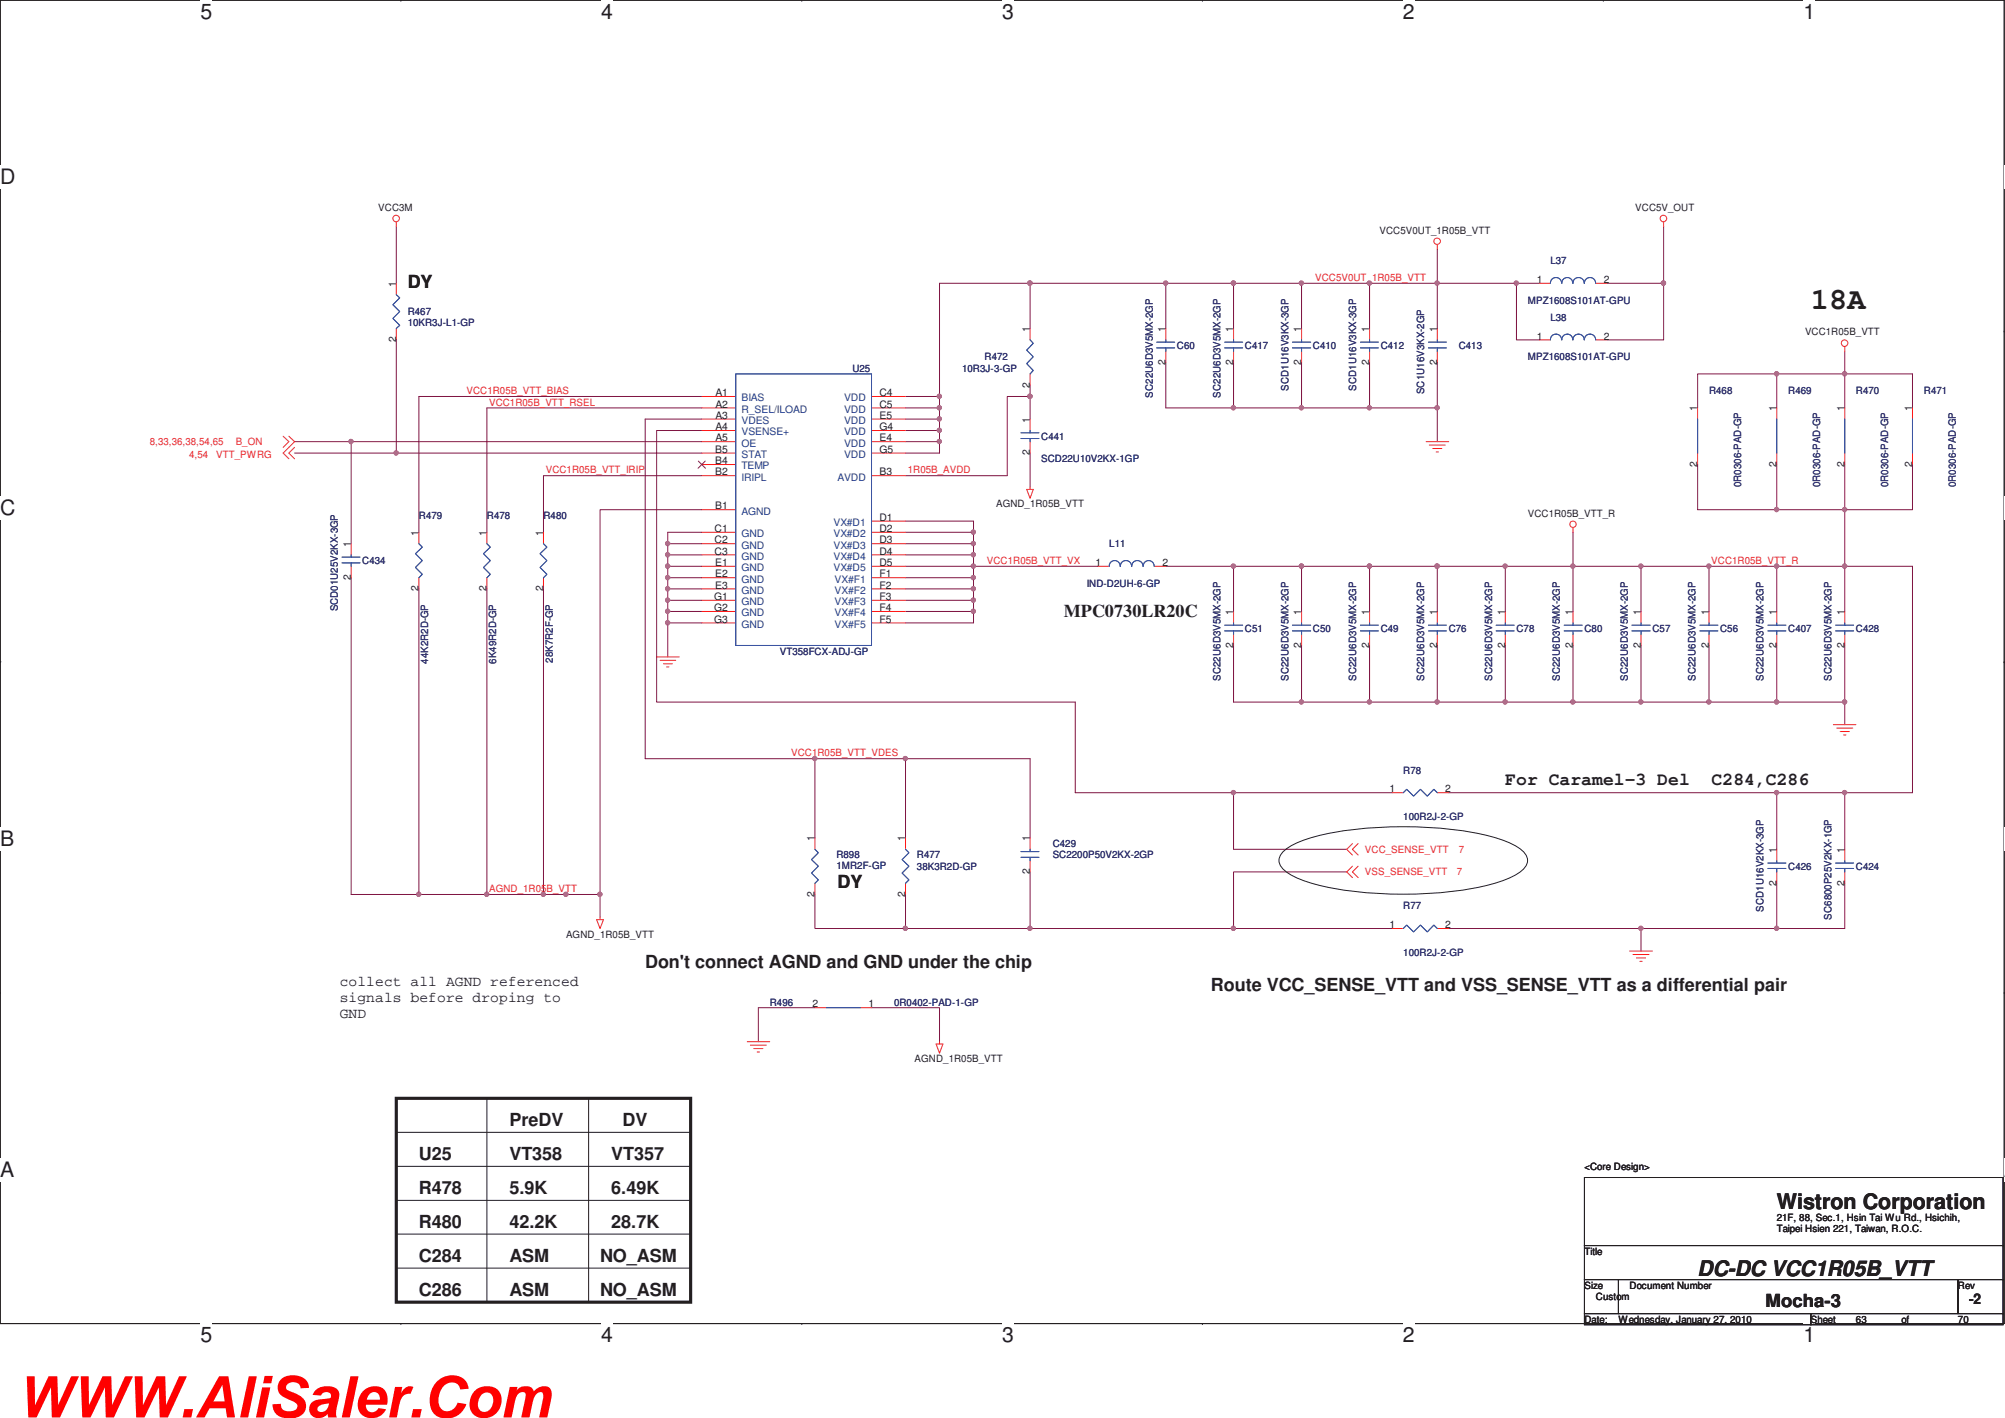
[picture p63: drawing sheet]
<svg xmlns="http://www.w3.org/2000/svg" width="297mm" height="210mm" viewBox="0 0 297 210" stroke-linecap="round" stroke-linejoin="round" font-family="sans-serif">
<defs><g id="words">
<text font-size="8.5" fill="#f00" x="2.5" y="209.9">WWW.AliSaler.Com</text>
<text font-size="4.5" fill="#231f20" x="268.3" y="45.7">18A</text>
<g font-size="3.2" fill="#231f20">
<text x="263.2" y="179">Wistron Corporation</text>
<text x="251.5" y="189">DC-DC VCC1R05B_VTT</text>
</g>
<g font-size="3.1" fill="#231f20">
<text x="29.7" y="2.8">5</text>
<text x="89.1" y="2.8">4</text>
<text x="148.5" y="2.8">3</text>
<text x="207.8" y="2.8">2</text>
<text x="267.2" y="2.8">1</text>
<text x="0" y="27.3">D</text>
<text x="0" y="76.3">C</text>
<text x="0" y="125.3">B</text>
<text x="0" y="174.2">A</text>
<text x="296.9" y="174.2">A</text>
<text x="29.7" y="198.8">5</text>
<text x="89.1" y="198.8">4</text>
<text x="148.5" y="198.8">3</text>
<text x="207.8" y="198.8">2</text>
<text x="267.2" y="198.8">1</text>
</g>
<g font-size="2.7" fill="#231f20">
<text x="60.4" y="42.7">DY</text>
<text x="157.6" y="91.4">MPC0730LR20C</text>
<text x="223" y="116.3">For Caramel-3 Del</text>
<text x="253.6" y="116.3">C284,C286</text>
<text x="124.1" y="131.6">DY</text>
<text x="95.6" y="143.3">Don't connect AGND and GND under the chip</text>
<text x="179.4" y="146.7">Route VCC_SENSE_VTT and VSS_SENSE_VTT as a differential pair</text>
<text x="75.5" y="166.8">PreDV</text>
<text x="92.2" y="166.8">DV</text>
<text x="62.1" y="171.8">U25</text>
<text x="75.5" y="171.8">VT358</text>
<text x="90.5" y="171.8">VT357</text>
<text x="62.1" y="176.8">R478</text>
<text x="75.5" y="176.8">5.9K</text>
<text x="90.5" y="176.8">6.49K</text>
<text x="62.1" y="181.9">R480</text>
<text x="75.5" y="181.9">42.2K</text>
<text x="90.5" y="181.9">28.7K</text>
<text x="62.1" y="186.9">C284</text>
<text x="62.1" y="191.9">C286</text>
<text x="75.5" y="191.9">ASM</text>
<text x="75.5" y="186.9">ASM</text>
<text x="88.9" y="186.9">NO_ASM</text>
<text x="88.9" y="191.9">NO_ASM</text>
<text x="261.6" y="193.6">Mocha-3</text>
</g>
<g font-size="2.2" fill="#231f20">
<text x="50.3" y="146">collect all AGND referenced</text>
<text x="50.3" y="148.4">signals before droping to</text>
<text x="50.3" y="150.7">GND</text>
<text x="291.7" y="193.2">-2</text>
</g>
<g font-size="1.5" fill="#231f20">
<text x="56" y="31.2">VCC3M</text>
<text x="204.4" y="34.6">VCC5V0UT_1R05B_VTT</text>
<text x="242.3" y="31.2">VCC5V_OUT</text>
<text x="227.7" y="41.9">1</text>
<text x="237.6" y="41.9">2</text>
<text x="58.7" y="42.5" transform="rotate(-90 58.7 42.5)">1</text>
<text x="58.7" y="50.7" transform="rotate(-90 58.7 50.7)">2</text>
<text x="152.6" y="49.1" transform="rotate(-90 152.6 49.1)">1</text>
<text x="172.7" y="49.1" transform="rotate(-90 172.7 49.1)">1</text>
<text x="182.7" y="49.1" transform="rotate(-90 182.7 49.1)">1</text>
<text x="192.8" y="49.1" transform="rotate(-90 192.8 49.1)">1</text>
<text x="202.9" y="49.1" transform="rotate(-90 202.9 49.1)">1</text>
<text x="212.9" y="49.1" transform="rotate(-90 212.9 49.1)">1</text>
<text x="227.7" y="50.3">1</text>
<text x="237.6" y="50.3">2</text>
<text x="267.4" y="49.7">VCC1R05B_VTT</text>
<text x="106" y="58.7">A1</text>
<text x="130.3" y="58.7">C4</text>
<text x="152.6" y="57.4" transform="rotate(-90 152.6 57.4)">2</text>
<text x="172.7" y="54.1" transform="rotate(-90 172.7 54.1)">2</text>
<text x="182.7" y="54.1" transform="rotate(-90 182.7 54.1)">2</text>
<text x="192.8" y="54.1" transform="rotate(-90 192.8 54.1)">2</text>
<text x="202.9" y="54.1" transform="rotate(-90 202.9 54.1)">2</text>
<text x="212.9" y="54.1" transform="rotate(-90 212.9 54.1)">2</text>
<text x="106" y="60.4">A2</text>
<text x="106" y="62">A3</text>
<text x="106" y="63.7">A4</text>
<text x="106" y="65.4">A5</text>
<text x="130.3" y="60.4">C5</text>
<text x="130.3" y="65.4">E4</text>
<text x="130.3" y="62">E5</text>
<text x="130.3" y="63.7">G4</text>
<text x="152.6" y="62.6" transform="rotate(-90 152.6 62.6)">1</text>
<text x="251.5" y="60.9" transform="rotate(-90 251.5 60.9)">1</text>
<text x="263.2" y="60.9" transform="rotate(-90 263.2 60.9)">1</text>
<text x="273.3" y="60.9" transform="rotate(-90 273.3 60.9)">1</text>
<text x="283.3" y="60.9" transform="rotate(-90 283.3 60.9)">1</text>
<text x="106" y="70.4">B2</text>
<text x="106" y="67.1">B5</text>
<text x="106" y="68.7">B4</text>
<text x="130.3" y="67.1">G5</text>
<text x="130.3" y="70.4">B3</text>
<text x="152.6" y="67.4" transform="rotate(-90 152.6 67.4)">2</text>
<text x="251.5" y="69.1" transform="rotate(-90 251.5 69.1)">2</text>
<text x="263.2" y="69.1" transform="rotate(-90 263.2 69.1)">2</text>
<text x="273.3" y="69.1" transform="rotate(-90 273.3 69.1)">2</text>
<text x="283.3" y="69.1" transform="rotate(-90 283.3 69.1)">2</text>
<text x="106" y="75.4">B1</text>
<text x="130.3" y="77.1">D1</text>
<text x="147.6" y="75.1">AGND_1R05B_VTT</text>
<text x="226.4" y="76.5">VCC1R05B_VTT_R</text>
<text x="52" y="81" transform="rotate(-90 52 81)">1</text>
<text x="62" y="79.3" transform="rotate(-90 62 79.3)">1</text>
<text x="72.1" y="79.3" transform="rotate(-90 72.1 79.3)">1</text>
<text x="80.5" y="79.3" transform="rotate(-90 80.5 79.3)">1</text>
<text x="105.9" y="78.8">C1</text>
<text x="105.9" y="80.5">C2</text>
<text x="105.9" y="82.1">C3</text>
<text x="106" y="83.8">E1</text>
<text x="130.3" y="78.8">D2</text>
<text x="130.3" y="80.5">D3</text>
<text x="130.3" y="82.1">D4</text>
<text x="130.3" y="83.8">D5</text>
<text x="162.3" y="83.8">1</text>
<text x="172.2" y="83.8">2</text>
<text x="52" y="85.9" transform="rotate(-90 52 85.9)">2</text>
<text x="62" y="87.6" transform="rotate(-90 62 87.6)">2</text>
<text x="72.1" y="87.6" transform="rotate(-90 72.1 87.6)">2</text>
<text x="80.5" y="87.6" transform="rotate(-90 80.5 87.6)">2</text>
<text x="105.8" y="88.9">G1</text>
<text x="106" y="85.5">E2</text>
<text x="106" y="87.2">E3</text>
<text x="130.3" y="85.5">F1</text>
<text x="130.3" y="87.2">F2</text>
<text x="130.3" y="88.9">F3</text>
<text x="105.8" y="90.5">G2</text>
<text x="105.8" y="92.2">G3</text>
<text x="130.3" y="90.5">F4</text>
<text x="130.3" y="92.2">F5</text>
<text x="182.7" y="96" transform="rotate(-90 182.7 96)">2</text>
<text x="182.7" y="91.1" transform="rotate(-90 182.7 91.1)">1</text>
<text x="192.8" y="96" transform="rotate(-90 192.8 96)">2</text>
<text x="192.8" y="91.1" transform="rotate(-90 192.8 91.1)">1</text>
<text x="202.9" y="96" transform="rotate(-90 202.9 96)">2</text>
<text x="202.9" y="91.1" transform="rotate(-90 202.9 91.1)">1</text>
<text x="212.9" y="96" transform="rotate(-90 212.9 96)">2</text>
<text x="212.9" y="91.1" transform="rotate(-90 212.9 91.1)">1</text>
<text x="223" y="96" transform="rotate(-90 223 96)">2</text>
<text x="223" y="91.1" transform="rotate(-90 223 91.1)">1</text>
<text x="233" y="96" transform="rotate(-90 233 96)">2</text>
<text x="233" y="91.1" transform="rotate(-90 233 91.1)">1</text>
<text x="243.1" y="96" transform="rotate(-90 243.1 96)">2</text>
<text x="243.1" y="91.1" transform="rotate(-90 243.1 91.1)">1</text>
<text x="253.2" y="96" transform="rotate(-90 253.2 96)">2</text>
<text x="253.2" y="91.1" transform="rotate(-90 253.2 91.1)">1</text>
<text x="263.2" y="96" transform="rotate(-90 263.2 96)">2</text>
<text x="263.2" y="91.1" transform="rotate(-90 263.2 91.1)">1</text>
<text x="273.3" y="96" transform="rotate(-90 273.3 96)">2</text>
<text x="273.3" y="91.1" transform="rotate(-90 273.3 91.1)">1</text>
<text x="205.9" y="117.3">1</text>
<text x="214.1" y="117.3">2</text>
<text x="120.7" y="124.6" transform="rotate(-90 120.7 124.6)">1</text>
<text x="134.1" y="124.6" transform="rotate(-90 134.1 124.6)">1</text>
<text x="152.6" y="124.6" transform="rotate(-90 152.6 124.6)">1</text>
<text x="152.6" y="129.5" transform="rotate(-90 152.6 129.5)">2</text>
<text x="263.2" y="131.1" transform="rotate(-90 263.2 131.1)">2</text>
<text x="263.2" y="126.3" transform="rotate(-90 263.2 126.3)">1</text>
<text x="273.3" y="131.1" transform="rotate(-90 273.3 131.1)">2</text>
<text x="273.3" y="126.3" transform="rotate(-90 273.3 126.3)">1</text>
<text x="120.7" y="132.8" transform="rotate(-90 120.7 132.8)">2</text>
<text x="134.1" y="132.8" transform="rotate(-90 134.1 132.8)">2</text>
<text x="205.9" y="137.5">1</text>
<text x="214.1" y="137.5">2</text>
<text x="83.9" y="138.8">AGND_1R05B_VTT</text>
<text x="120.4" y="149.2">2</text>
<text x="128.6" y="149.2">1</text>
<text x="135.5" y="157.3">AGND_1R05B_VTT</text>
<text x="234.7" y="173.2">&lt;Core Design&gt;</text>
<text x="234.7" y="185.8">Title</text>
<text x="263.2" y="180.8">21F, 88, Sec.1, Hsin Tai Wu Rd., Hsichih,</text>
<text x="263.2" y="182.5">Taipei Hsien 221, Taiwan, R.O.C.</text>
<text x="234.7" y="190.8">Size</text>
<text x="241.4" y="190.8">Document Number</text>
<text x="290.1" y="190.8">Rev</text>
<text x="234.7" y="195.9">Date:</text>
<text x="236.4" y="192.5">Custom</text>
<text x="239.8" y="195.9">Wednesday, January 27, 2010</text>
<text x="268.3" y="195.9">Sheet</text>
<text x="275" y="195.9">63</text>
<text x="281.7" y="195.9">of</text>
<text x="290.1" y="195.9">70</text>
</g>
<g font-size="1.5" fill="#ec2426">
<text x="194.9" y="41.6">VCC5V0UT_1R05B_VTT</text>
<text x="69.1" y="58.4">VCC1R05B_VTT_BIAS</text>
<text x="22.2" y="66">8,33,36,38,54,65</text>
<text x="34.9" y="66">B_ON</text>
<text x="72.5" y="60.1">VCC1R05B_VTT_RSEL</text>
<text x="28" y="67.8">4,54</text>
<text x="32" y="67.8">VTT_PWRG</text>
<text x="80.9" y="70.1">VCC1R05B_VTT_IRIP</text>
<text x="134.5" y="70.1">1R05B_AVDD</text>
<text x="146.2" y="83.5">VCC1R05B_VTT_VX</text>
<text x="253.5" y="83.5">VCC1R05B_VTT_R</text>
<text x="117.2" y="112">VCC1R05B_VTT_VDES</text>
<text x="202.2" y="126.3">VCC_SENSE_VTT</text>
<text x="202.2" y="129.6">VSS_SENSE_VTT</text>
<text x="215.8" y="129.6">7</text>
<text x="216.1" y="126.3">7</text>
<text x="72.5" y="132.1">AGND_1R05B_VTT</text>
</g>
<g font-size="1.5" fill="#2d2d72">
<text x="229.7" y="39.1">L37</text>
<text x="60.4" y="46.6">R467</text>
<text x="226.4" y="45">MPZ1608S101AT-GPU</text>
<text x="229.7" y="47.5">L38</text>
<text x="60.4" y="48.3">10KR3J-L1-GP</text>
<text x="145.9" y="53.4">R472</text>
<text x="174.4" y="51.7">C60</text>
<text x="184.4" y="51.7">C417</text>
<text x="194.5" y="51.7">C410</text>
<text x="204.6" y="51.7">C412</text>
<text x="216.1" y="51.7">C413</text>
<text x="226.4" y="53.4">MPZ1608S101AT-GPU</text>
<text x="126.3" y="55">U25</text>
<text x="142.5" y="55">10R3J-3-GP</text>
<text x="170.8" y="58.9" transform="rotate(-90 170.8 58.9)">SC22U6D3V5MX-2GP</text>
<text x="180.8" y="58.9" transform="rotate(-90 180.8 58.9)">SC22U6D3V5MX-2GP</text>
<text x="190.9" y="57.9" transform="rotate(-90 190.9 57.9)">SCD1U16V3KX-3GP</text>
<text x="200.9" y="57.9" transform="rotate(-90 200.9 57.9)">SCD1U16V3KX-3GP</text>
<text x="211" y="58.4" transform="rotate(-90 211 58.4)">SC1U16V3KX-2GP</text>
<text x="253.2" y="58.4">R468</text>
<text x="264.9" y="58.4">R469</text>
<text x="275" y="58.4">R470</text>
<text x="285" y="58.4">R471</text>
<text x="154.3" y="65.1">C441</text>
<text x="154.3" y="68.5">SCD22U10V2KX-1GP</text>
<text x="62.1" y="76.8">R479</text>
<text x="72.1" y="76.8">R478</text>
<text x="80.5" y="76.8">R480</text>
<text x="257.9" y="72.1" transform="rotate(-90 257.9 72.1)">0R0306-PAD-GP</text>
<text x="269.7" y="72.1" transform="rotate(-90 269.7 72.1)">0R0306-PAD-GP</text>
<text x="279.7" y="72.1" transform="rotate(-90 279.7 72.1)">0R0306-PAD-GP</text>
<text x="289.8" y="72.1" transform="rotate(-90 289.8 72.1)">0R0306-PAD-GP</text>
<text x="53.7" y="83.5">C434</text>
<text x="164.3" y="81">L11</text>
<text x="161" y="86.9">IND-D2UH-6-GP</text>
<text x="50" y="90.5" transform="rotate(-90 50 90.5)">SCD01U25V2KX-3GP</text>
<text x="184.4" y="93.6">C51</text>
<text x="194.5" y="93.6">C50</text>
<text x="204.6" y="93.6">C49</text>
<text x="214.6" y="93.6">C76</text>
<text x="224.7" y="93.6">C78</text>
<text x="234.7" y="93.6">C80</text>
<text x="244.8" y="93.6">C57</text>
<text x="254.8" y="93.6">C56</text>
<text x="264.9" y="93.6">C407</text>
<text x="275" y="93.6">C428</text>
<text x="63.5" y="98.3" transform="rotate(-90 63.5 98.3)">44K2R2D-GP</text>
<text x="73.5" y="98.3" transform="rotate(-90 73.5 98.3)">6K49R2D-GP</text>
<text x="81.9" y="98.1" transform="rotate(-90 81.9 98.1)">28K7R2F-GP</text>
<text x="115.5" y="96.9">VT358FCX-ADJ-GP</text>
<text x="180.8" y="100.8" transform="rotate(-90 180.8 100.8)">SC22U6D3V5MX-2GP</text>
<text x="190.9" y="100.8" transform="rotate(-90 190.9 100.8)">SC22U6D3V5MX-2GP</text>
<text x="200.9" y="100.8" transform="rotate(-90 200.9 100.8)">SC22U6D3V5MX-2GP</text>
<text x="211" y="100.8" transform="rotate(-90 211 100.8)">SC22U6D3V5MX-2GP</text>
<text x="221.1" y="100.8" transform="rotate(-90 221.1 100.8)">SC22U6D3V5MX-2GP</text>
<text x="231.1" y="100.8" transform="rotate(-90 231.1 100.8)">SC22U6D3V5MX-2GP</text>
<text x="241.2" y="100.8" transform="rotate(-90 241.2 100.8)">SC22U6D3V5MX-2GP</text>
<text x="251.2" y="100.8" transform="rotate(-90 251.2 100.8)">SC22U6D3V5MX-2GP</text>
<text x="261.3" y="100.8" transform="rotate(-90 261.3 100.8)">SC22U6D3V5MX-2GP</text>
<text x="271.4" y="100.8" transform="rotate(-90 271.4 100.8)">SC22U6D3V5MX-2GP</text>
<text x="207.9" y="114.6">R78</text>
<text x="156" y="125.4">C429</text>
<text x="207.9" y="121.4">100R2J-2-GP</text>
<text x="123.9" y="127.1">R898</text>
<text x="123.9" y="128.6">1MR2F-GP</text>
<text x="135.8" y="127.1">R477</text>
<text x="135.8" y="128.8">38K3R2D-GP</text>
<text x="156" y="127.1">SC2200P50V2KX-2GP</text>
<text x="264.9" y="128.8">C426</text>
<text x="275" y="128.8">C424</text>
<text x="207.9" y="134.7">R77</text>
<text x="261.3" y="135" transform="rotate(-90 261.3 135)">SCD1U16V2KX-3GP</text>
<text x="271.4" y="136.2" transform="rotate(-90 271.4 136.2)">SC6800P25V2KX-1GP</text>
<text x="207.9" y="141.6">100R2J-2-GP</text>
<text x="114" y="148.9">R496</text>
<text x="132.5" y="148.9">0R0402-PAD-1-GP</text>
</g>
<g font-size="1.5" fill="#1d437e">
<text x="109.9" y="59.4">BIAS</text>
<text x="125" y="59.4">VDD</text>
<text x="109.9" y="61.1">R_SEL/ILOAD</text>
<text x="109.9" y="62.8">VDES</text>
<text x="109.9" y="64.5">VSENSE+</text>
<text x="125" y="61.1">VDD</text>
<text x="125" y="62.8">VDD</text>
<text x="125" y="64.5">VDD</text>
<text x="109.9" y="66.1">OE</text>
<text x="109.9" y="71.2">IRIPL</text>
<text x="109.9" y="69.5">TEMP</text>
<text x="109.9" y="67.8">STAT</text>
<text x="124.1" y="71.2">AVDD</text>
<text x="125" y="66.1">VDD</text>
<text x="125" y="67.8">VDD</text>
<text x="109.9" y="76.2">AGND</text>
<text x="123.5" y="77.9">VX#D1</text>
<text x="109.9" y="79.5">GND</text>
<text x="109.9" y="81.2">GND</text>
<text x="109.9" y="82.9">GND</text>
<text x="123.5" y="79.5">VX#D2</text>
<text x="123.5" y="81.2">VX#D3</text>
<text x="123.5" y="82.9">VX#D4</text>
<text x="109.9" y="84.6">GND</text>
<text x="109.9" y="86.3">GND</text>
<text x="109.9" y="87.9">GND</text>
<text x="109.9" y="89.6">GND</text>
<text x="123.5" y="84.6">VX#D5</text>
<text x="123.7" y="86.3">VX#F1</text>
<text x="123.7" y="87.9">VX#F2</text>
<text x="123.7" y="89.6">VX#F3</text>
<text x="109.9" y="91.3">GND</text>
<text x="109.9" y="93">GND</text>
<text x="123.7" y="91.3">VX#F4</text>
<text x="123.7" y="93">VX#F5</text>
</g>
</g></defs>
<path d="M0 0h296.9v196h-296.9z" fill="none" stroke="#231f20" stroke-width=".15"/>
<g fill="#fff">
<path d="M29.7 0h1.8v3.5h-1.8z"/>
<path d="M29.7 196h1.8v3.5h-1.8z"/>
</g>
<path d="M59.4 0h.1M59.4 196h.1" fill="none" stroke="#231f20" stroke-width=".15"/>
<g fill="#fff">
<path d="M89.1 0h1.7v3.5h-1.7z"/>
<path d="M89.1 196h1.7v3.5h-1.7z"/>
</g>
<path d="M118.8 0h.1M118.8 196h.1" fill="none" stroke="#231f20" stroke-width=".15"/>
<g fill="#fff">
<path d="M148.5 0h1.7v3.5h-1.7z"/>
<path d="M148.5 196h1.7v3.5h-1.7z"/>
</g>
<path d="M178.1 0h.1M178.1 196h.1" fill="none" stroke="#231f20" stroke-width=".15"/>
<g fill="#fff">
<path d="M207.8 0h1.7v3.5h-1.7z"/>
<path d="M207.8 196h1.7v3.5h-1.7z"/>
</g>
<path d="M237.5 0h.1M237.5 196h.1" fill="none" stroke="#231f20" stroke-width=".15"/>
<g fill="#fff">
<path d="M267.2 0h1.7v3.5h-1.7z"/>
<path d="M267.2 196h1.7v3.5h-1.7z"/>
<path d="M0 24.5h2.3v3.5h-2.3z"/>
<path d="M296.9 24.5h.1v3.5h-.1z"/>
<path d="M0 73.5h2.3v3.5h-2.3z"/>
<path d="M296.9 73.5h.1v3.5h-.1z"/>
</g>
<path d="M0 49h.1M296.9 49h.1" fill="none" stroke="#231f20" stroke-width=".15"/>
<g fill="#fff">
<path d="M0 122.5h2.1v3.4h-2.1z"/>
<path d="M296.9 122.5h.1v3.4h-.1z"/>
</g>
<path d="M0 98h.1M296.9 98h.1" fill="none" stroke="#231f20" stroke-width=".15"/>
<path d="M0 98h.1" fill="none" stroke="#231f20" stroke-width=".15"/>
<path d="M296.9 98h.1" fill="none" stroke="#231f20" stroke-width=".15"/>
<g fill="#fff">
<path d="M0 171.4h2.1v3.5h-2.1z"/>
<path d="M296.9 171.4h.1v3.5h-.1z"/>
</g>
<path d="M0 147h.1M296.9 147h.1" fill="none" stroke="#231f20" stroke-width=".15"/>
<path d="M134.2 112.3h18.4M182.7 104h10.1M263.2 130.8v6.7M273.3 130.8v6.7" fill="none" stroke="#7f1542" stroke-width=".15"/>
<circle cx="134.1" cy="112.3" r=".32" fill="#b8529f"/>
<circle cx="134.1" cy="112.3" r=".32" fill="none" stroke="#b8529f" stroke-width=".15"/>
<path d="M144.2 83.9v1.7M263.2 117.4v8.4M243.1 137.5v3.3" fill="none" stroke="#7f1542" stroke-width=".15"/>
<circle cx="144.2" cy="83.8" r=".32" fill="#b8529f"/>
<circle cx="144.2" cy="83.8" r=".32" fill="none" stroke="#b8529f" stroke-width=".15"/>
<path d="M223 83.9h10M243.1 83.9h10.1" fill="none" stroke="#7f1542" stroke-width=".15"/>
<circle cx="243.1" cy="83.8" r=".32" fill="#b8529f"/>
<circle cx="243.1" cy="83.8" r=".32" fill="none" stroke="#b8529f" stroke-width=".15"/>
<path d="M273.3 83.9h10" fill="none" stroke="#7f1542" stroke-width=".15"/>
<circle cx="273.3" cy="83.8" r=".32" fill="#b8529f"/>
<circle cx="273.3" cy="83.8" r=".32" fill="none" stroke="#b8529f" stroke-width=".15"/>
<path d="M202.9 83.9h10" fill="none" stroke="#7f1542" stroke-width=".15"/>
<circle cx="212.9" cy="83.8" r=".32" fill="#b8529f"/>
<circle cx="212.9" cy="83.8" r=".32" fill="none" stroke="#b8529f" stroke-width=".15"/>
<circle cx="202.9" cy="83.8" r=".32" fill="#b8529f"/>
<circle cx="202.9" cy="83.8" r=".32" fill="none" stroke="#b8529f" stroke-width=".15"/>
<path d="M212.9 83.9h10.1" fill="none" stroke="#7f1542" stroke-width=".15"/>
<circle cx="223" cy="83.8" r=".32" fill="#b8529f"/>
<circle cx="223" cy="83.8" r=".32" fill="none" stroke="#b8529f" stroke-width=".15"/>
<circle cx="212.9" cy="83.8" r=".32" fill="#b8529f"/>
<circle cx="212.9" cy="83.8" r=".32" fill="none" stroke="#b8529f" stroke-width=".15"/>
<path d="M192.8 83.9h10.1" fill="none" stroke="#7f1542" stroke-width=".15"/>
<circle cx="192.8" cy="83.8" r=".32" fill="#b8529f"/>
<circle cx="192.8" cy="83.8" r=".32" fill="none" stroke="#b8529f" stroke-width=".15"/>
<circle cx="202.9" cy="83.8" r=".32" fill="#b8529f"/>
<circle cx="202.9" cy="83.8" r=".32" fill="none" stroke="#b8529f" stroke-width=".15"/>
<path d="M182.7 83.9h10.1" fill="none" stroke="#7f1542" stroke-width=".15"/>
<circle cx="192.8" cy="83.8" r=".32" fill="#b8529f"/>
<circle cx="192.8" cy="83.8" r=".32" fill="none" stroke="#b8529f" stroke-width=".15"/>
<path d="M273.3 117.4h10M62.1 132.5h10" fill="none" stroke="#7f1542" stroke-width=".15"/>
<circle cx="72.1" cy="132.4" r=".32" fill="#b8529f"/>
<circle cx="72.1" cy="132.4" r=".32" fill="none" stroke="#b8529f" stroke-width=".15"/>
<circle cx="62" cy="132.4" r=".32" fill="#b8529f"/>
<circle cx="62" cy="132.4" r=".32" fill="none" stroke="#b8529f" stroke-width=".15"/>
<path d="M152.6 58.7v3.4" fill="none" stroke="#7f1542" stroke-width=".15"/>
<circle cx="152.6" cy="58.7" r=".32" fill="#b8529f"/>
<circle cx="152.6" cy="58.7" r=".32" fill="none" stroke="#b8529f" stroke-width=".15"/>
<path d="M172.7 83.9h10" fill="none" stroke="#7f1542" stroke-width=".15"/>
<circle cx="182.7" cy="83.8" r=".32" fill="#b8529f"/>
<circle cx="182.7" cy="83.8" r=".32" fill="none" stroke="#b8529f" stroke-width=".15"/>
<path d="M62.1 58.7v20.1M134.2 90.5h10M182.7 83.9v6.6M192.8 83.9v6.6M202.9 83.9v6.6M212.9 83.9v6.6M223 83.9v6.6M233 83.9v6.6M88.9 132.5v3.3" fill="none" stroke="#7f1542" stroke-width=".15"/>
<circle cx="144.2" cy="90.5" r=".32" fill="#b8529f"/>
<circle cx="144.2" cy="90.5" r=".32" fill="none" stroke="#b8529f" stroke-width=".15"/>
<path d="M192.8 104h10.1" fill="none" stroke="#7f1542" stroke-width=".15"/>
<circle cx="192.8" cy="103.9" r=".32" fill="#b8529f"/>
<circle cx="192.8" cy="103.9" r=".32" fill="none" stroke="#b8529f" stroke-width=".15"/>
<path d="M182.7 41.9h-10v6.7M72.1 60.4v18.4M243.1 83.9v6.6M253.2 83.9v6.6" fill="none" stroke="#7f1542" stroke-width=".15"/>
<circle cx="182.7" cy="41.9" r=".32" fill="#b8529f"/>
<circle cx="182.7" cy="41.9" r=".32" fill="none" stroke="#b8529f" stroke-width=".15"/>
<circle cx="172.7" cy="41.9" r=".32" fill="#b8529f"/>
<circle cx="172.7" cy="41.9" r=".32" fill="none" stroke="#b8529f" stroke-width=".15"/>
<path d="M212.9 41.9v6.7" fill="none" stroke="#7f1542" stroke-width=".15"/>
<circle cx="212.9" cy="41.9" r=".32" fill="#b8529f"/>
<circle cx="212.9" cy="41.9" r=".32" fill="none" stroke="#b8529f" stroke-width=".15"/>
<path d="M192.8 41.9h-10.1v6.7" fill="none" stroke="#7f1542" stroke-width=".15"/>
<circle cx="182.7" cy="41.9" r=".32" fill="#b8529f"/>
<circle cx="182.7" cy="41.9" r=".32" fill="none" stroke="#b8529f" stroke-width=".15"/>
<path d="M192.8 41.9v6.7M202.9 41.9h10M72.1 87.2v45.3" fill="none" stroke="#7f1542" stroke-width=".15"/>
<circle cx="202.9" cy="41.9" r=".32" fill="#b8529f"/>
<circle cx="202.9" cy="41.9" r=".32" fill="none" stroke="#b8529f" stroke-width=".15"/>
<path d="M172.7 53.7v6.7h10M202.9 41.9v6.7M80.5 70.4v8.4M212.9 60.4v5M80.5 87.2v45.3" fill="none" stroke="#7f1542" stroke-width=".15"/>
<circle cx="212.9" cy="60.4" r=".32" fill="#b8529f"/>
<circle cx="212.9" cy="60.4" r=".32" fill="none" stroke="#b8529f" stroke-width=".15"/>
<path d="M182.7 53.7v6.7h10.1M134.2 83.9h10" fill="none" stroke="#7f1542" stroke-width=".15"/>
<circle cx="182.7" cy="60.4" r=".32" fill="#b8529f"/>
<circle cx="182.7" cy="60.4" r=".32" fill="none" stroke="#b8529f" stroke-width=".15"/>
<path d="M192.8 53.7v6.7M202.9 60.4h10M134.2 85.6h10" fill="none" stroke="#7f1542" stroke-width=".15"/>
<circle cx="144.2" cy="85.5" r=".32" fill="#b8529f"/>
<circle cx="144.2" cy="85.5" r=".32" fill="none" stroke="#b8529f" stroke-width=".15"/>
<path d="M202.9 53.7v6.7M144.2 85.6v1.6M182.7 95.6v8.4" fill="none" stroke="#7f1542" stroke-width=".15"/>
<circle cx="202.9" cy="60.4" r=".32" fill="#b8529f"/>
<circle cx="202.9" cy="60.4" r=".32" fill="none" stroke="#b8529f" stroke-width=".15"/>
<path d="M52 65.4v15.1M134.2 87.2h10" fill="none" stroke="#7f1542" stroke-width=".15"/>
<circle cx="52" cy="65.4" r=".32" fill="#b8529f"/>
<circle cx="52" cy="65.4" r=".32" fill="none" stroke="#b8529f" stroke-width=".15"/>
<path d="M52 85.6v46.9M72.1 132.5h8.4" fill="none" stroke="#7f1542" stroke-width=".15"/>
<circle cx="80.5" cy="132.4" r=".32" fill="#b8529f"/>
<circle cx="80.5" cy="132.4" r=".32" fill="none" stroke="#b8529f" stroke-width=".15"/>
<path d="M134.2 88.9h10v1.6" fill="none" stroke="#7f1542" stroke-width=".15"/>
<circle cx="144.2" cy="88.9" r=".32" fill="#b8529f"/>
<circle cx="144.2" cy="88.9" r=".32" fill="none" stroke="#b8529f" stroke-width=".15"/>
<path d="M144.2 83.9h18.4M192.8 95.6v8.4M202.9 95.6v8.4h10" fill="none" stroke="#7f1542" stroke-width=".15"/>
<circle cx="202.9" cy="103.9" r=".32" fill="#b8529f"/>
<circle cx="202.9" cy="103.9" r=".32" fill="none" stroke="#b8529f" stroke-width=".15"/>
<path d="M212.9 95.6v8.4h10.1" fill="none" stroke="#7f1542" stroke-width=".15"/>
<circle cx="212.9" cy="103.9" r=".32" fill="#b8529f"/>
<circle cx="212.9" cy="103.9" r=".32" fill="none" stroke="#b8529f" stroke-width=".15"/>
<path d="M192.8 41.9h10.1M223 95.6v8.4M253.2 104h10" fill="none" stroke="#7f1542" stroke-width=".15"/>
<circle cx="192.8" cy="41.9" r=".32" fill="#b8529f"/>
<circle cx="192.8" cy="41.9" r=".32" fill="none" stroke="#b8529f" stroke-width=".15"/>
<path d="M212.9 53.7v6.7M192.8 60.4h10.1" fill="none" stroke="#7f1542" stroke-width=".15"/>
<circle cx="192.8" cy="60.4" r=".32" fill="#b8529f"/>
<circle cx="192.8" cy="60.4" r=".32" fill="none" stroke="#b8529f" stroke-width=".15"/>
<path d="M253.2 95.6v8.4" fill="none" stroke="#7f1542" stroke-width=".15"/>
<circle cx="253.2" cy="103.9" r=".32" fill="#b8529f"/>
<circle cx="253.2" cy="103.9" r=".32" fill="none" stroke="#b8529f" stroke-width=".15"/>
<path d="M58.7 33.6v8.3M62.1 87.2v45.3M120.7 112.3h13.5v11.8M152.6 112.3v11.8M134.2 132.5v5h18.4" fill="none" stroke="#7f1542" stroke-width=".15"/>
<circle cx="152.6" cy="137.5" r=".32" fill="#b8529f"/>
<circle cx="152.6" cy="137.5" r=".32" fill="none" stroke="#b8529f" stroke-width=".15"/>
<circle cx="134.1" cy="137.5" r=".32" fill="#b8529f"/>
<circle cx="134.1" cy="137.5" r=".32" fill="none" stroke="#b8529f" stroke-width=".15"/>
<path d="M58.7 50.3v16.8M144.2 87.2v1.7" fill="none" stroke="#7f1542" stroke-width=".15"/>
<circle cx="144.2" cy="87.2" r=".32" fill="#b8529f"/>
<circle cx="144.2" cy="87.2" r=".32" fill="none" stroke="#b8529f" stroke-width=".15"/>
<path d="M43.6 67.1h15.1M233 95.6v8.4M243.1 95.6v8.4M263.2 137.5h10.1" fill="none" stroke="#7f1542" stroke-width=".15"/>
<circle cx="233" cy="103.9" r=".32" fill="#b8529f"/>
<circle cx="233" cy="103.9" r=".32" fill="none" stroke="#b8529f" stroke-width=".15"/>
<path d="M253.2 83.9h10v6.6M233 104h10.1" fill="none" stroke="#7f1542" stroke-width=".15"/>
<circle cx="253.2" cy="83.8" r=".32" fill="#b8529f"/>
<circle cx="253.2" cy="83.8" r=".32" fill="none" stroke="#b8529f" stroke-width=".15"/>
<path d="M263.2 95.6v8.4M273.3 83.9v6.6" fill="none" stroke="#7f1542" stroke-width=".15"/>
<circle cx="263.2" cy="103.9" r=".32" fill="#b8529f"/>
<circle cx="263.2" cy="103.9" r=".32" fill="none" stroke="#b8529f" stroke-width=".15"/>
<path d="M273.3 95.6v8.4h-10.1M283.3 83.9v33.5M273.3 117.4v8.4" fill="none" stroke="#7f1542" stroke-width=".15"/>
<circle cx="273.3" cy="117.4" r=".32" fill="#b8529f"/>
<circle cx="273.3" cy="117.4" r=".32" fill="none" stroke="#b8529f" stroke-width=".15"/>
<path d="M263.2 117.4h10.1" fill="none" stroke="#7f1542" stroke-width=".15"/>
<circle cx="263.2" cy="117.4" r=".32" fill="#b8529f"/>
<circle cx="263.2" cy="117.4" r=".32" fill="none" stroke="#b8529f" stroke-width=".15"/>
<path d="M246.5 33.6v8.3M62.1 58.7h41.9M72.1 60.4h31.9M80.5 70.4h23.5M120.7 149.2h-8.4v5.1M129.1 149.2h10.1v5.1" fill="none" stroke="#7f1542" stroke-width=".15"/>
<circle cx="246.4" cy="41.9" r=".32" fill="#b8529f"/>
<circle cx="246.4" cy="41.9" r=".32" fill="none" stroke="#b8529f" stroke-width=".15"/>
<path d="M152.6 67.1v5M273.3 104v3.3" fill="none" stroke="#7f1542" stroke-width=".15"/>
<circle cx="273.3" cy="103.9" r=".32" fill="#b8529f"/>
<circle cx="273.3" cy="103.9" r=".32" fill="none" stroke="#b8529f" stroke-width=".15"/>
<path d="M223 104h10" fill="none" stroke="#7f1542" stroke-width=".15"/>
<circle cx="223" cy="103.9" r=".32" fill="#b8529f"/>
<circle cx="223" cy="103.9" r=".32" fill="none" stroke="#b8529f" stroke-width=".15"/>
<path d="M243.1 104h10.1" fill="none" stroke="#7f1542" stroke-width=".15"/>
<circle cx="243.1" cy="103.9" r=".32" fill="#b8529f"/>
<circle cx="243.1" cy="103.9" r=".32" fill="none" stroke="#b8529f" stroke-width=".15"/>
<path d="M233 83.9h10.1" fill="none" stroke="#7f1542" stroke-width=".15"/>
<circle cx="233" cy="83.8" r=".32" fill="#b8529f"/>
<circle cx="233" cy="83.8" r=".32" fill="none" stroke="#b8529f" stroke-width=".15"/>
<path d="M263.2 83.9h10.1" fill="none" stroke="#7f1542" stroke-width=".15"/>
<circle cx="263.2" cy="83.8" r=".32" fill="#b8529f"/>
<circle cx="263.2" cy="83.8" r=".32" fill="none" stroke="#b8529f" stroke-width=".15"/>
<path d="M263.2 55.4v5M273.3 55.4h10M273.3 75.5v8.4" fill="none" stroke="#7f1542" stroke-width=".15"/>
<circle cx="273.3" cy="55.3" r=".32" fill="#b8529f"/>
<circle cx="273.3" cy="55.3" r=".32" fill="none" stroke="#b8529f" stroke-width=".15"/>
<path d="M273.3 55.4v5M283.3 55.4v5M263.2 68.8v6.7h10.1v-6.7M283.3 68.8v6.7" fill="none" stroke="#7f1542" stroke-width=".15"/>
<circle cx="273.3" cy="75.5" r=".32" fill="#b8529f"/>
<circle cx="273.3" cy="75.5" r=".32" fill="none" stroke="#b8529f" stroke-width=".15"/>
<path d="M273.3 52v3.4h-10.1M134.2 77.2h10v1.6M273.3 75.5h10M144.2 90.5v1.7h-10" fill="none" stroke="#7f1542" stroke-width=".15"/>
<circle cx="144.2" cy="78.8" r=".32" fill="#b8529f"/>
<circle cx="144.2" cy="78.8" r=".32" fill="none" stroke="#b8529f" stroke-width=".15"/>
<path d="M134.2 78.8h10v1.7" fill="none" stroke="#7f1542" stroke-width=".15"/>
<circle cx="144.2" cy="80.5" r=".32" fill="#b8529f"/>
<circle cx="144.2" cy="80.5" r=".32" fill="none" stroke="#b8529f" stroke-width=".15"/>
<path d="M134.2 70.4h15M139.2 65.4v1.7h-5M134.2 80.5h10M134.2 82.2h10v1.7" fill="none" stroke="#7f1542" stroke-width=".15"/>
<circle cx="139.2" cy="65.4" r=".32" fill="#b8529f"/>
<circle cx="139.2" cy="65.4" r=".32" fill="none" stroke="#b8529f" stroke-width=".15"/>
<path d="M139.2 58.7v1.7h-5M152.6 57v1.7h-3.4v11.7" fill="none" stroke="#7f1542" stroke-width=".15"/>
<circle cx="152.6" cy="58.7" r=".32" fill="#b8529f"/>
<circle cx="152.6" cy="58.7" r=".32" fill="none" stroke="#b8529f" stroke-width=".15"/>
<path d="M139.2 60.4v1.7h-5" fill="none" stroke="#7f1542" stroke-width=".15"/>
<circle cx="139.2" cy="60.4" r=".32" fill="#b8529f"/>
<circle cx="139.2" cy="60.4" r=".32" fill="none" stroke="#b8529f" stroke-width=".15"/>
<path d="M139.2 62.1v1.7h-5" fill="none" stroke="#7f1542" stroke-width=".15"/>
<circle cx="139.2" cy="62" r=".32" fill="#b8529f"/>
<circle cx="139.2" cy="62" r=".32" fill="none" stroke="#b8529f" stroke-width=".15"/>
<path d="M139.2 63.8v1.6h-5" fill="none" stroke="#7f1542" stroke-width=".15"/>
<circle cx="139.2" cy="63.7" r=".32" fill="#b8529f"/>
<circle cx="139.2" cy="63.7" r=".32" fill="none" stroke="#b8529f" stroke-width=".15"/>
<path d="M139.2 41.9v16.8h-5M152.6 41.9v6.7" fill="none" stroke="#7f1542" stroke-width=".15"/>
<circle cx="139.2" cy="58.7" r=".32" fill="#b8529f"/>
<circle cx="139.2" cy="58.7" r=".32" fill="none" stroke="#b8529f" stroke-width=".15"/>
<path d="M139.2 41.9h13.4" fill="none" stroke="#7f1542" stroke-width=".15"/>
<circle cx="152.6" cy="41.9" r=".32" fill="#b8529f"/>
<circle cx="152.6" cy="41.9" r=".32" fill="none" stroke="#b8529f" stroke-width=".15"/>
<path d="M144.2 80.5v1.7" fill="none" stroke="#7f1542" stroke-width=".15"/>
<circle cx="144.2" cy="82.1" r=".32" fill="#b8529f"/>
<circle cx="144.2" cy="82.1" r=".32" fill="none" stroke="#b8529f" stroke-width=".15"/>
<path d="M58.7 67.1h45.3M52 132.5h10.1" fill="none" stroke="#7f1542" stroke-width=".15"/>
<circle cx="58.7" cy="67.1" r=".32" fill="#b8529f"/>
<circle cx="58.7" cy="67.1" r=".32" fill="none" stroke="#b8529f" stroke-width=".15"/>
<path d="M43.6 65.4h60.4M98.9 78.8h5.1M98.9 82.2h5.1M98.9 80.5h5.1M98.9 83.9h5.1" fill="none" stroke="#7f1542" stroke-width=".15"/>
<circle cx="98.9" cy="83.8" r=".32" fill="#b8529f"/>
<circle cx="98.9" cy="83.8" r=".32" fill="none" stroke="#b8529f" stroke-width=".15"/>
<path d="M98.9 85.6h5.1M98.9 88.9h5.1M98.9 87.2h5.1" fill="none" stroke="#7f1542" stroke-width=".15"/>
<circle cx="98.9" cy="88.9" r=".32" fill="#b8529f"/>
<circle cx="98.9" cy="88.9" r=".32" fill="none" stroke="#b8529f" stroke-width=".15"/>
<path d="M98.9 78.8v1.7M98.9 90.5h5.1M98.9 92.2h5.1" fill="none" stroke="#7f1542" stroke-width=".15"/>
<circle cx="98.9" cy="80.5" r=".32" fill="#b8529f"/>
<circle cx="98.9" cy="80.5" r=".32" fill="none" stroke="#b8529f" stroke-width=".15"/>
<path d="M98.9 90.5v1.7" fill="none" stroke="#7f1542" stroke-width=".15"/>
<circle cx="98.9" cy="92.2" r=".32" fill="#b8529f"/>
<circle cx="98.9" cy="92.2" r=".32" fill="none" stroke="#b8529f" stroke-width=".15"/>
<path d="M98.9 85.6v3.3" fill="none" stroke="#7f1542" stroke-width=".15"/>
<circle cx="98.9" cy="87.2" r=".32" fill="#b8529f"/>
<circle cx="98.9" cy="87.2" r=".32" fill="none" stroke="#b8529f" stroke-width=".15"/>
<path d="M98.9 83.9v1.7" fill="none" stroke="#7f1542" stroke-width=".15"/>
<circle cx="98.9" cy="85.5" r=".32" fill="#b8529f"/>
<circle cx="98.9" cy="85.5" r=".32" fill="none" stroke="#b8529f" stroke-width=".15"/>
<path d="M98.9 80.5v3.4" fill="none" stroke="#7f1542" stroke-width=".15"/>
<circle cx="98.9" cy="82.1" r=".32" fill="#b8529f"/>
<circle cx="98.9" cy="82.1" r=".32" fill="none" stroke="#b8529f" stroke-width=".15"/>
<path d="M98.9 88.9v1.6" fill="none" stroke="#7f1542" stroke-width=".15"/>
<circle cx="98.9" cy="90.5" r=".32" fill="#b8529f"/>
<circle cx="98.9" cy="90.5" r=".32" fill="none" stroke="#b8529f" stroke-width=".15"/>
<path d="M104 63.8h-6.7v40.2h62M104 75.5h-15.1v57M104 62.1h-8.4v50.2M98.9 92.2v5.1M152.6 129.1v8.4" fill="none" stroke="#7f1542" stroke-width=".15"/>
<circle cx="88.9" cy="132.4" r=".32" fill="#b8529f"/>
<circle cx="88.9" cy="132.4" r=".32" fill="none" stroke="#b8529f" stroke-width=".15"/>
<path d="M83.9 132.5h5" fill="none" stroke="#7f1542" stroke-width=".15"/>
<circle cx="83.8" cy="132.4" r=".32" fill="#b8529f"/>
<circle cx="83.8" cy="132.4" r=".32" fill="none" stroke="#b8529f" stroke-width=".15"/>
<path d="M152.6 41.9h20.1M80.5 132.5h3.4" fill="none" stroke="#7f1542" stroke-width=".15"/>
<circle cx="152.6" cy="41.9" r=".32" fill="#b8529f"/>
<circle cx="152.6" cy="41.9" r=".32" fill="none" stroke="#b8529f" stroke-width=".15"/>
<path d="M251.5 68.8v6.7h11.7" fill="none" stroke="#7f1542" stroke-width=".15"/>
<circle cx="263.2" cy="75.5" r=".32" fill="#b8529f"/>
<circle cx="263.2" cy="75.5" r=".32" fill="none" stroke="#b8529f" stroke-width=".15"/>
<path d="M263.2 55.4h-11.7v5" fill="none" stroke="#7f1542" stroke-width=".15"/>
<circle cx="263.2" cy="55.3" r=".32" fill="#b8529f"/>
<circle cx="263.2" cy="55.3" r=".32" fill="none" stroke="#b8529f" stroke-width=".15"/>
<path d="M159.3 104v13.4M182.7 117.4h23.5M152.6 137.5h30.1M214.6 137.5h28.5" fill="none" stroke="#7f1542" stroke-width=".15"/>
<circle cx="182.7" cy="137.5" r=".32" fill="#b8529f"/>
<circle cx="182.7" cy="137.5" r=".32" fill="none" stroke="#b8529f" stroke-width=".15"/>
<path d="M182.7 117.4v8.4" fill="none" stroke="#7f1542" stroke-width=".15"/>
<circle cx="182.7" cy="117.4" r=".32" fill="#b8529f"/>
<circle cx="182.7" cy="117.4" r=".32" fill="none" stroke="#b8529f" stroke-width=".15"/>
<path d="M159.3 117.4h23.4M182.7 125.8h16.8M199.5 129.1h-16.8v8.4h23.5M243.1 137.5h20.1" fill="none" stroke="#7f1542" stroke-width=".15"/>
<circle cx="263.2" cy="137.5" r=".32" fill="#b8529f"/>
<circle cx="263.2" cy="137.5" r=".32" fill="none" stroke="#b8529f" stroke-width=".15"/>
<circle cx="243.1" cy="137.5" r=".32" fill="#b8529f"/>
<circle cx="243.1" cy="137.5" r=".32" fill="none" stroke="#b8529f" stroke-width=".15"/>
<path d="M212.9 36.9v5M233 78.8v5.1M120.7 112.3v11.8M214.6 117.4h48.6" fill="none" stroke="#7f1542" stroke-width=".15"/>
<circle cx="120.7" cy="112.3" r=".32" fill="#b8529f"/>
<circle cx="120.7" cy="112.3" r=".32" fill="none" stroke="#b8529f" stroke-width=".15"/>
<path d="M228 41.9h-3.3v8.4h3.3M95.6 112.3h25.1M120.7 132.5v5h13.5" fill="none" stroke="#7f1542" stroke-width=".15"/>
<circle cx="224.6" cy="41.9" r=".32" fill="#b8529f"/>
<circle cx="224.6" cy="41.9" r=".32" fill="none" stroke="#b8529f" stroke-width=".15"/>
<path d="M212.9 41.9h11.8M246.5 41.9v8.4" fill="none" stroke="#7f1542" stroke-width=".15"/>
<circle cx="246.4" cy="41.9" r=".32" fill="#b8529f"/>
<circle cx="246.4" cy="41.9" r=".32" fill="none" stroke="#b8529f" stroke-width=".15"/>
<path d="M238.1 41.9h8.4M238.1 50.3h8.4" fill="none" stroke="#7f1542" stroke-width=".15"/>
<g fill="none" stroke="#ec2426" stroke-width=".15">
<path d="M58.7 32.9v.7M212.9 36.2v.7M246.5 32.9v.7M58.7 41.9v1.7M58.7 48.6v1.7M104 58.7h5M129.1 58.7h5.1M152.6 48.6v1.7M152.6 55.4v1.6M172.7 48.6v1.7M172.7 52v1.7M182.7 48.6v1.7"/>
<path d="M182.7 52v1.7M192.8 48.6v1.7M192.8 52v1.7M202.9 48.6v1.7M202.9 52v1.7M212.9 48.6v1.7M212.9 52v1.7M228 50.3h1.7M228 41.9h1.7M236.4 50.3h1.7M236.4 41.9h1.7M273.3 51.3v.7"/>
<path d="M41.9 64.6l.9 .8-.9 .8M42.8 64.6l.8 .8-1.7 1.7 .9 .8M43.6 66.2l-.8 .9 .8 .8M62.1 78.8v1.7M72.1 78.8v1.7M80.5 78.8v1.7M104 65.4h5M104 60.4h5M104 62.1h5M104 63.8h5M104 75.5h5M104 70.4h5"/>
<path d="M104 68.8h5M104 67.1h5M104 78.8h5M129.1 65.4h5.1M129.1 60.4h5.1M129.1 62.1h5.1M129.1 63.8h5.1M129.1 70.4h5.1M129.1 67.1h5.1M129.1 78.8h5.1M129.1 77.2h5.1M152.1 72.5h1l-.5 1.3z"/>
<path d="M152.6 62.1v1.7M152.6 65.4v1.7M152.6 72.1v.4M211.3 65.4h3.3M211.7 65.9h2.4M212.3 66.4h1.3M212.8 66.9h.3M233 78.1v.7M251.5 60.4v1.7M251.5 67.1v1.7M263.2 60.4v1.7M263.2 67.1v1.7"/>
<path d="M273.3 60.4v1.7M273.3 67.1v1.7M283.3 60.4v1.7M283.3 67.1v1.7M52 80.5v1.7M52 83.9v1.7M62.1 85.6v1.6M72.1 85.6v1.6M80.5 85.6v1.6M97.3 97.3h3.3M97.8 97.8h2.3M98.3 98.3h1.3"/>
<path d="M98.8 98.8h.3M104 83.9h5M104 80.5h5M104 82.2h5M104 85.6h5M104 87.2h5M104 88.9h5M104 90.5h5M104 92.2h5M129.1 83.9h5.1M129.1 80.5h5.1M129.1 82.2h5.1"/>
<path d="M129.1 85.6h5.1M129.1 87.2h5.1M129.1 88.9h5.1M129.1 90.5h5.1M129.1 92.2h5.1M162.6 83.9h1.7M171 83.9h1.7M182.7 90.5v1.7M182.7 93.9v1.7M192.8 90.5v1.7M192.8 93.9v1.7M202.9 90.5v1.7"/>
<path d="M202.9 93.9v1.7M212.9 90.5v1.7M212.9 93.9v1.7M223 90.5v1.7M223 93.9v1.7M233 90.5v1.7M233 93.9v1.7M243.1 90.5v1.7M243.1 93.9v1.7M253.2 90.5v1.7M253.2 93.9v1.7M263.2 90.5v1.7"/>
<path d="M263.2 93.9v1.7M273.3 90.5v1.7M273.3 93.9v1.7M206.2 117.4h1.7M212.9 117.4h1.7M271.6 107.3h3.4M272.1 107.8h2.4M272.6 108.3h1.4M273.1 108.8h.4M88.4 136.2h1l-.5 1.3zM88.9 135.8v.4M120.7 124.1v1.7"/>
<path d="M120.7 130.8v1.7M134.2 124.1v1.7M134.2 130.8v1.7M152.6 124.1v1.7M152.6 127.5v1.6M200.4 124.9l-.9 .9 .9 .8M200.4 128.3l-.9 .8 .9 .9M201.2 124.9l-.8 .9 .8 .8M201.2 128.3l-.8 .8 .8 .9M206.2 137.5h1.7M212.9 137.5h1.7M263.2 125.8v1.7"/>
<path d="M263.2 129.1v1.7M273.3 125.8v1.7M273.3 129.1v1.7M110.7 154.3h3.3M111.2 154.8h2.3M111.7 155.3h1.3M112.2 155.8h.3M120.7 149.2h1.7M127.5 149.2h1.6M138.7 154.6h1l-.5 1.4zM139.2 154.3v.3M241.4 140.8h3.4"/>
<path d="M241.9 141.3h2.4M242.4 141.9h1.4M242.9 142.4h.4"/>
<circle cx="58.7" cy="32.4" r=".49"/>
<circle cx="212.9" cy="35.7" r=".48"/>
<circle cx="246.4" cy="32.4" r=".49"/>
<circle cx="273.3" cy="50.8" r=".49"/>
<circle cx="233" cy="77.6" r=".47"/>
</g>
<g fill="none" stroke="#231f20" stroke-width=".15">
<path d="M190 126.3a8.3 8.3 0 0 1 3.5-2 54.7 54.7 0 0 1 20.6-1.6 30.4 30.4 0 0 1 10.3 2.5 2.91 2.91 0 0 1 1.9 2.2 2.9 2.9 0 0 1-1.9 2.2 27.9 27.9 0 0 1-10.3 2.5 58.4 58.4 0 0 1-19.2-1.2 11.2 11.2 0 0 1-4.9-2.3 1.61 1.61 0 0 1 0-2.3zM58.7 167.7h43.6M58.7 172.7h43.6M58.7 177.8h43.6M72.1 162.6v30.2M87.2 162.6v30.2M234.7 174.4h62.1v10h-62.1zM58.7 182.7h43.6M58.7 187.8h43.6M234.7 184.4h62.1v5.1h-62.1zM234.7 189.5h5.1v5h-5.1zM234.7 194.5h33.6v1.7h-33.6z"/>
<path d="M239.8 189.5h50.3v5h-50.3zM268.3 194.5h28.5v1.7h-28.5zM290.1 189.5h6.7v5h-6.7z"/>
</g>
<path d="M58.7 162.6h43.6v30.2h-43.6z" fill="none" stroke="#231f20" stroke-width=".47"/>
<g fill="none" stroke="#3a53a4" stroke-width=".15">
<path d="M58.7 43.6l.5 .5-1 1 1 1-1 1.1 1 1-.5 .4M109 55.4h20.1v40.2h-20.1zM152.6 50.3l.5 .5-1 1.1 1 .9-1 1 1 1.1-.5 .5M171.4 51.5h2.6M171.4 50.7h2.6M172.7 50.3v.4M172.7 51.5v.5M181.4 51.5h2.7M181.4 50.7h2.7M182.7 50.3v.4M182.7 51.5v.5M191.5 51.5h2.7"/>
<path d="M191.5 50.7h2.7M192.8 50.3v.4M192.8 51.5v.5M201.5 51.5h2.7M201.5 50.7h2.7M202.9 50.3v.4M202.9 51.5v.5M211.6 51.5h2.7M211.6 50.7h2.7M212.9 50.3v.4M212.9 51.5v.5M229.7 41.9a.83 .83 0 0 1 .8-.8 .83 .83 0 0 1 .8 .8"/>
<path d="M231.3 50.3a.83 .83 0 0 0-.8-.8 .83 .83 0 0 0-.8 .8M231.4 41.9a.81 .81 0 0 1 .8-.8 .81 .81 0 0 1 .8 .8M233 50.3a.81 .81 0 0 0-.8-.8 .81 .81 0 0 0-.8 .8M233 41.9a.83 .83 0 0 1 .9-.8 .83 .83 0 0 1 .8 .8M234.7 50.3a.83 .83 0 0 0-.8-.8 .83 .83 0 0 0-.9 .8M234.7 41.9a.83 .83 0 0 1 .9-.8 .83 .83 0 0 1 .8 .8M236.4 50.3a.83 .83 0 0 0-.8-.8 .83 .83 0 0 0-.9 .8M151.3 64.9h2.6M151.3 64.1h2.6M152.6 63.8v.3M152.6 64.9v.5M251.5 62.1v5"/>
<path d="M263.2 62.1v5M273.3 62.1v5M283.3 62.1v5M50.7 83.4h2.6M50.7 82.5h2.6M52 82.2v.3M52 83.4v.5M62.1 80.5l.5 .5-1.1 1 1.1 1-1.1 1 1.1 1-.5 .6M72.1 80.5l.5 .5-1 1 1 1-1 1 1 1-.5 .6M80.5 80.5l.5 .5-1 1 1 1-1 1 1 1-.5 .6M164.3 83.9a.81 .81 0 0 1 .8-.9 .81 .81 0 0 1 .8 .9M166 83.9a.83 .83 0 0 1 .8-.9 .83 .83 0 0 1 .8 .9"/>
<path d="M167.7 83.9a.83 .83 0 0 1 .8-.9 .83 .83 0 0 1 .8 .9M169.4 83.9a.81 .81 0 0 1 .8-.9 .81 .81 0 0 1 .8 .9M181.4 93.4h2.7M181.4 92.6h2.7M182.7 92.2v.4M182.7 93.4v.5M191.5 93.4h2.7M191.5 92.6h2.7M192.8 92.2v.4M192.8 93.4v.5M201.5 93.4h2.7M201.5 92.6h2.7"/>
<path d="M202.9 92.2v.4M202.9 93.4v.5M211.6 93.4h2.7M211.6 92.6h2.7M212.9 92.2v.4M212.9 93.4v.5M221.7 93.4h2.6M221.7 92.6h2.6M223 92.2v.4M223 93.4v.5M231.7 93.4h2.7M231.7 92.6h2.7"/>
<path d="M233 92.2v.4M233 93.4v.5M241.8 93.4h2.7M241.8 92.6h2.7M243.1 92.2v.4M243.1 93.4v.5M251.8 93.4h2.7M251.8 92.6h2.7M253.2 92.2v.4M253.2 93.4v.5M261.9 93.4h2.7M261.9 92.6h2.7"/>
<path d="M263.2 92.2v.4M263.2 93.4v.5M271.9 93.4h2.7M271.9 92.6h2.7M273.3 92.2v.4M273.3 93.4v.5M207.9 117.4l.5-.5 1 1 1-1 1.1 1 .9-1 .5 .5M120.7 125.8l.5 .5-1 1 1 1-1 1 1 1-.5 .5M134.2 125.8l.5 .5-1.1 1 1.1 1-1.1 1 1.1 1-.5 .5M151.3 127h2.6M151.3 126.1h2.6M152.6 125.8v.3"/>
<path d="M152.6 127v.5M207.9 137.5l.5-.5 1 1 1-1 1.1 1 .9-1 .5 .5M261.9 128.6h2.7M261.9 127.8h2.7M263.2 127.5v.3M263.2 128.6v.5M271.9 128.6h2.7M271.9 127.8h2.7M273.3 127.5v.3M273.3 128.6v.5M122.4 149.2h5.1"/>
</g>
<path d="M103.5 68.3l1 1M104.5 68.3l-1.1 1" fill="none" stroke="#7f431c" stroke-width=".15"/>
<circle cx="134.1" cy="112.3" r=".32" fill="#b8529f"/>
<circle cx="134.1" cy="112.3" r=".32" fill="none" stroke="#b8529f" stroke-width=".15"/>
<circle cx="144.2" cy="83.8" r=".32" fill="#b8529f"/>
<circle cx="144.2" cy="83.8" r=".32" fill="none" stroke="#b8529f" stroke-width=".15"/>
<circle cx="243.1" cy="83.8" r=".32" fill="#b8529f"/>
<circle cx="243.1" cy="83.8" r=".32" fill="none" stroke="#b8529f" stroke-width=".15"/>
<circle cx="273.3" cy="83.8" r=".32" fill="#b8529f"/>
<circle cx="273.3" cy="83.8" r=".32" fill="none" stroke="#b8529f" stroke-width=".15"/>
<circle cx="212.9" cy="83.8" r=".32" fill="#b8529f"/>
<circle cx="212.9" cy="83.8" r=".32" fill="none" stroke="#b8529f" stroke-width=".15"/>
<circle cx="202.9" cy="83.8" r=".32" fill="#b8529f"/>
<circle cx="202.9" cy="83.8" r=".32" fill="none" stroke="#b8529f" stroke-width=".15"/>
<circle cx="223" cy="83.8" r=".32" fill="#b8529f"/>
<circle cx="223" cy="83.8" r=".32" fill="none" stroke="#b8529f" stroke-width=".15"/>
<circle cx="212.9" cy="83.8" r=".32" fill="#b8529f"/>
<circle cx="212.9" cy="83.8" r=".32" fill="none" stroke="#b8529f" stroke-width=".15"/>
<circle cx="192.8" cy="83.8" r=".32" fill="#b8529f"/>
<circle cx="192.8" cy="83.8" r=".32" fill="none" stroke="#b8529f" stroke-width=".15"/>
<circle cx="202.9" cy="83.8" r=".32" fill="#b8529f"/>
<circle cx="202.9" cy="83.8" r=".32" fill="none" stroke="#b8529f" stroke-width=".15"/>
<circle cx="192.8" cy="83.8" r=".32" fill="#b8529f"/>
<circle cx="192.8" cy="83.8" r=".32" fill="none" stroke="#b8529f" stroke-width=".15"/>
<circle cx="72.1" cy="132.4" r=".32" fill="#b8529f"/>
<circle cx="72.1" cy="132.4" r=".32" fill="none" stroke="#b8529f" stroke-width=".15"/>
<circle cx="62" cy="132.4" r=".32" fill="#b8529f"/>
<circle cx="62" cy="132.4" r=".32" fill="none" stroke="#b8529f" stroke-width=".15"/>
<circle cx="152.6" cy="58.7" r=".32" fill="#b8529f"/>
<circle cx="152.6" cy="58.7" r=".32" fill="none" stroke="#b8529f" stroke-width=".15"/>
<circle cx="182.7" cy="83.8" r=".32" fill="#b8529f"/>
<circle cx="182.7" cy="83.8" r=".32" fill="none" stroke="#b8529f" stroke-width=".15"/>
<circle cx="144.2" cy="90.5" r=".32" fill="#b8529f"/>
<circle cx="144.2" cy="90.5" r=".32" fill="none" stroke="#b8529f" stroke-width=".15"/>
<circle cx="192.8" cy="103.9" r=".32" fill="#b8529f"/>
<circle cx="192.8" cy="103.9" r=".32" fill="none" stroke="#b8529f" stroke-width=".15"/>
<circle cx="182.7" cy="41.9" r=".32" fill="#b8529f"/>
<circle cx="182.7" cy="41.9" r=".32" fill="none" stroke="#b8529f" stroke-width=".15"/>
<circle cx="172.7" cy="41.9" r=".32" fill="#b8529f"/>
<circle cx="172.7" cy="41.9" r=".32" fill="none" stroke="#b8529f" stroke-width=".15"/>
<circle cx="212.9" cy="41.9" r=".32" fill="#b8529f"/>
<circle cx="212.9" cy="41.9" r=".32" fill="none" stroke="#b8529f" stroke-width=".15"/>
<circle cx="182.7" cy="41.9" r=".32" fill="#b8529f"/>
<circle cx="182.7" cy="41.9" r=".32" fill="none" stroke="#b8529f" stroke-width=".15"/>
<circle cx="202.9" cy="41.9" r=".32" fill="#b8529f"/>
<circle cx="202.9" cy="41.9" r=".32" fill="none" stroke="#b8529f" stroke-width=".15"/>
<circle cx="212.9" cy="60.4" r=".32" fill="#b8529f"/>
<circle cx="212.9" cy="60.4" r=".32" fill="none" stroke="#b8529f" stroke-width=".15"/>
<circle cx="182.7" cy="60.4" r=".32" fill="#b8529f"/>
<circle cx="182.7" cy="60.4" r=".32" fill="none" stroke="#b8529f" stroke-width=".15"/>
<circle cx="144.2" cy="85.5" r=".32" fill="#b8529f"/>
<circle cx="144.2" cy="85.5" r=".32" fill="none" stroke="#b8529f" stroke-width=".15"/>
<circle cx="202.9" cy="60.4" r=".32" fill="#b8529f"/>
<circle cx="202.9" cy="60.4" r=".32" fill="none" stroke="#b8529f" stroke-width=".15"/>
<circle cx="52" cy="65.4" r=".32" fill="#b8529f"/>
<circle cx="52" cy="65.4" r=".32" fill="none" stroke="#b8529f" stroke-width=".15"/>
<circle cx="80.5" cy="132.4" r=".32" fill="#b8529f"/>
<circle cx="80.5" cy="132.4" r=".32" fill="none" stroke="#b8529f" stroke-width=".15"/>
<circle cx="144.2" cy="88.9" r=".32" fill="#b8529f"/>
<circle cx="144.2" cy="88.9" r=".32" fill="none" stroke="#b8529f" stroke-width=".15"/>
<circle cx="202.9" cy="103.9" r=".32" fill="#b8529f"/>
<circle cx="202.9" cy="103.9" r=".32" fill="none" stroke="#b8529f" stroke-width=".15"/>
<circle cx="212.9" cy="103.9" r=".32" fill="#b8529f"/>
<circle cx="212.9" cy="103.9" r=".32" fill="none" stroke="#b8529f" stroke-width=".15"/>
<circle cx="192.8" cy="41.9" r=".32" fill="#b8529f"/>
<circle cx="192.8" cy="41.9" r=".32" fill="none" stroke="#b8529f" stroke-width=".15"/>
<circle cx="192.8" cy="60.4" r=".32" fill="#b8529f"/>
<circle cx="192.8" cy="60.4" r=".32" fill="none" stroke="#b8529f" stroke-width=".15"/>
<circle cx="253.2" cy="103.9" r=".32" fill="#b8529f"/>
<circle cx="253.2" cy="103.9" r=".32" fill="none" stroke="#b8529f" stroke-width=".15"/>
<circle cx="152.6" cy="137.5" r=".32" fill="#b8529f"/>
<circle cx="152.6" cy="137.5" r=".32" fill="none" stroke="#b8529f" stroke-width=".15"/>
<circle cx="134.1" cy="137.5" r=".32" fill="#b8529f"/>
<circle cx="134.1" cy="137.5" r=".32" fill="none" stroke="#b8529f" stroke-width=".15"/>
<circle cx="144.2" cy="87.2" r=".32" fill="#b8529f"/>
<circle cx="144.2" cy="87.2" r=".32" fill="none" stroke="#b8529f" stroke-width=".15"/>
<circle cx="233" cy="103.9" r=".32" fill="#b8529f"/>
<circle cx="233" cy="103.9" r=".32" fill="none" stroke="#b8529f" stroke-width=".15"/>
<circle cx="253.2" cy="83.8" r=".32" fill="#b8529f"/>
<circle cx="253.2" cy="83.8" r=".32" fill="none" stroke="#b8529f" stroke-width=".15"/>
<circle cx="263.2" cy="103.9" r=".32" fill="#b8529f"/>
<circle cx="263.2" cy="103.9" r=".32" fill="none" stroke="#b8529f" stroke-width=".15"/>
<circle cx="273.3" cy="117.4" r=".32" fill="#b8529f"/>
<circle cx="273.3" cy="117.4" r=".32" fill="none" stroke="#b8529f" stroke-width=".15"/>
<circle cx="263.2" cy="117.4" r=".32" fill="#b8529f"/>
<circle cx="263.2" cy="117.4" r=".32" fill="none" stroke="#b8529f" stroke-width=".15"/>
<circle cx="246.4" cy="41.9" r=".32" fill="#b8529f"/>
<circle cx="246.4" cy="41.9" r=".32" fill="none" stroke="#b8529f" stroke-width=".15"/>
<circle cx="273.3" cy="103.9" r=".32" fill="#b8529f"/>
<circle cx="273.3" cy="103.9" r=".32" fill="none" stroke="#b8529f" stroke-width=".15"/>
<circle cx="223" cy="103.9" r=".32" fill="#b8529f"/>
<circle cx="223" cy="103.9" r=".32" fill="none" stroke="#b8529f" stroke-width=".15"/>
<circle cx="243.1" cy="103.9" r=".32" fill="#b8529f"/>
<circle cx="243.1" cy="103.9" r=".32" fill="none" stroke="#b8529f" stroke-width=".15"/>
<circle cx="233" cy="83.8" r=".32" fill="#b8529f"/>
<circle cx="233" cy="83.8" r=".32" fill="none" stroke="#b8529f" stroke-width=".15"/>
<circle cx="263.2" cy="83.8" r=".32" fill="#b8529f"/>
<circle cx="263.2" cy="83.8" r=".32" fill="none" stroke="#b8529f" stroke-width=".15"/>
<circle cx="273.3" cy="55.3" r=".32" fill="#b8529f"/>
<circle cx="273.3" cy="55.3" r=".32" fill="none" stroke="#b8529f" stroke-width=".15"/>
<circle cx="273.3" cy="75.5" r=".32" fill="#b8529f"/>
<circle cx="273.3" cy="75.5" r=".32" fill="none" stroke="#b8529f" stroke-width=".15"/>
<circle cx="144.2" cy="78.8" r=".32" fill="#b8529f"/>
<circle cx="144.2" cy="78.8" r=".32" fill="none" stroke="#b8529f" stroke-width=".15"/>
<circle cx="144.2" cy="80.5" r=".32" fill="#b8529f"/>
<circle cx="144.2" cy="80.5" r=".32" fill="none" stroke="#b8529f" stroke-width=".15"/>
<circle cx="139.2" cy="65.4" r=".32" fill="#b8529f"/>
<circle cx="139.2" cy="65.4" r=".32" fill="none" stroke="#b8529f" stroke-width=".15"/>
<circle cx="152.6" cy="58.7" r=".32" fill="#b8529f"/>
<circle cx="152.6" cy="58.7" r=".32" fill="none" stroke="#b8529f" stroke-width=".15"/>
<circle cx="139.2" cy="60.4" r=".32" fill="#b8529f"/>
<circle cx="139.2" cy="60.4" r=".32" fill="none" stroke="#b8529f" stroke-width=".15"/>
<circle cx="139.2" cy="62" r=".32" fill="#b8529f"/>
<circle cx="139.2" cy="62" r=".32" fill="none" stroke="#b8529f" stroke-width=".15"/>
<circle cx="139.2" cy="63.7" r=".32" fill="#b8529f"/>
<circle cx="139.2" cy="63.7" r=".32" fill="none" stroke="#b8529f" stroke-width=".15"/>
<circle cx="139.2" cy="58.7" r=".32" fill="#b8529f"/>
<circle cx="139.2" cy="58.7" r=".32" fill="none" stroke="#b8529f" stroke-width=".15"/>
<circle cx="152.6" cy="41.9" r=".32" fill="#b8529f"/>
<circle cx="152.6" cy="41.9" r=".32" fill="none" stroke="#b8529f" stroke-width=".15"/>
<circle cx="144.2" cy="82.1" r=".32" fill="#b8529f"/>
<circle cx="144.2" cy="82.1" r=".32" fill="none" stroke="#b8529f" stroke-width=".15"/>
<circle cx="58.7" cy="67.1" r=".32" fill="#b8529f"/>
<circle cx="58.7" cy="67.1" r=".32" fill="none" stroke="#b8529f" stroke-width=".15"/>
<circle cx="98.9" cy="83.8" r=".32" fill="#b8529f"/>
<circle cx="98.9" cy="83.8" r=".32" fill="none" stroke="#b8529f" stroke-width=".15"/>
<circle cx="98.9" cy="88.9" r=".32" fill="#b8529f"/>
<circle cx="98.9" cy="88.9" r=".32" fill="none" stroke="#b8529f" stroke-width=".15"/>
<circle cx="98.9" cy="80.5" r=".32" fill="#b8529f"/>
<circle cx="98.9" cy="80.5" r=".32" fill="none" stroke="#b8529f" stroke-width=".15"/>
<circle cx="98.9" cy="92.2" r=".32" fill="#b8529f"/>
<circle cx="98.9" cy="92.2" r=".32" fill="none" stroke="#b8529f" stroke-width=".15"/>
<circle cx="98.9" cy="87.2" r=".32" fill="#b8529f"/>
<circle cx="98.9" cy="87.2" r=".32" fill="none" stroke="#b8529f" stroke-width=".15"/>
<circle cx="98.9" cy="85.5" r=".32" fill="#b8529f"/>
<circle cx="98.9" cy="85.5" r=".32" fill="none" stroke="#b8529f" stroke-width=".15"/>
<circle cx="98.9" cy="82.1" r=".32" fill="#b8529f"/>
<circle cx="98.9" cy="82.1" r=".32" fill="none" stroke="#b8529f" stroke-width=".15"/>
<circle cx="98.9" cy="90.5" r=".32" fill="#b8529f"/>
<circle cx="98.9" cy="90.5" r=".32" fill="none" stroke="#b8529f" stroke-width=".15"/>
<circle cx="88.9" cy="132.4" r=".32" fill="#b8529f"/>
<circle cx="88.9" cy="132.4" r=".32" fill="none" stroke="#b8529f" stroke-width=".15"/>
<circle cx="83.8" cy="132.4" r=".32" fill="#b8529f"/>
<circle cx="83.8" cy="132.4" r=".32" fill="none" stroke="#b8529f" stroke-width=".15"/>
<circle cx="152.6" cy="41.9" r=".32" fill="#b8529f"/>
<circle cx="152.6" cy="41.9" r=".32" fill="none" stroke="#b8529f" stroke-width=".15"/>
<circle cx="263.2" cy="75.5" r=".32" fill="#b8529f"/>
<circle cx="263.2" cy="75.5" r=".32" fill="none" stroke="#b8529f" stroke-width=".15"/>
<circle cx="263.2" cy="55.3" r=".32" fill="#b8529f"/>
<circle cx="263.2" cy="55.3" r=".32" fill="none" stroke="#b8529f" stroke-width=".15"/>
<circle cx="182.7" cy="137.5" r=".32" fill="#b8529f"/>
<circle cx="182.7" cy="137.5" r=".32" fill="none" stroke="#b8529f" stroke-width=".15"/>
<circle cx="182.7" cy="117.4" r=".32" fill="#b8529f"/>
<circle cx="182.7" cy="117.4" r=".32" fill="none" stroke="#b8529f" stroke-width=".15"/>
<circle cx="263.2" cy="137.5" r=".32" fill="#b8529f"/>
<circle cx="263.2" cy="137.5" r=".32" fill="none" stroke="#b8529f" stroke-width=".15"/>
<circle cx="243.1" cy="137.5" r=".32" fill="#b8529f"/>
<circle cx="243.1" cy="137.5" r=".32" fill="none" stroke="#b8529f" stroke-width=".15"/>
<circle cx="120.7" cy="112.3" r=".32" fill="#b8529f"/>
<circle cx="120.7" cy="112.3" r=".32" fill="none" stroke="#b8529f" stroke-width=".15"/>
<circle cx="224.6" cy="41.9" r=".32" fill="#b8529f"/>
<circle cx="224.6" cy="41.9" r=".32" fill="none" stroke="#b8529f" stroke-width=".15"/>
<circle cx="246.4" cy="41.9" r=".32" fill="#b8529f"/>
<circle cx="246.4" cy="41.9" r=".32" fill="none" stroke="#b8529f" stroke-width=".15"/>
<use href="#words"/>
</svg>
